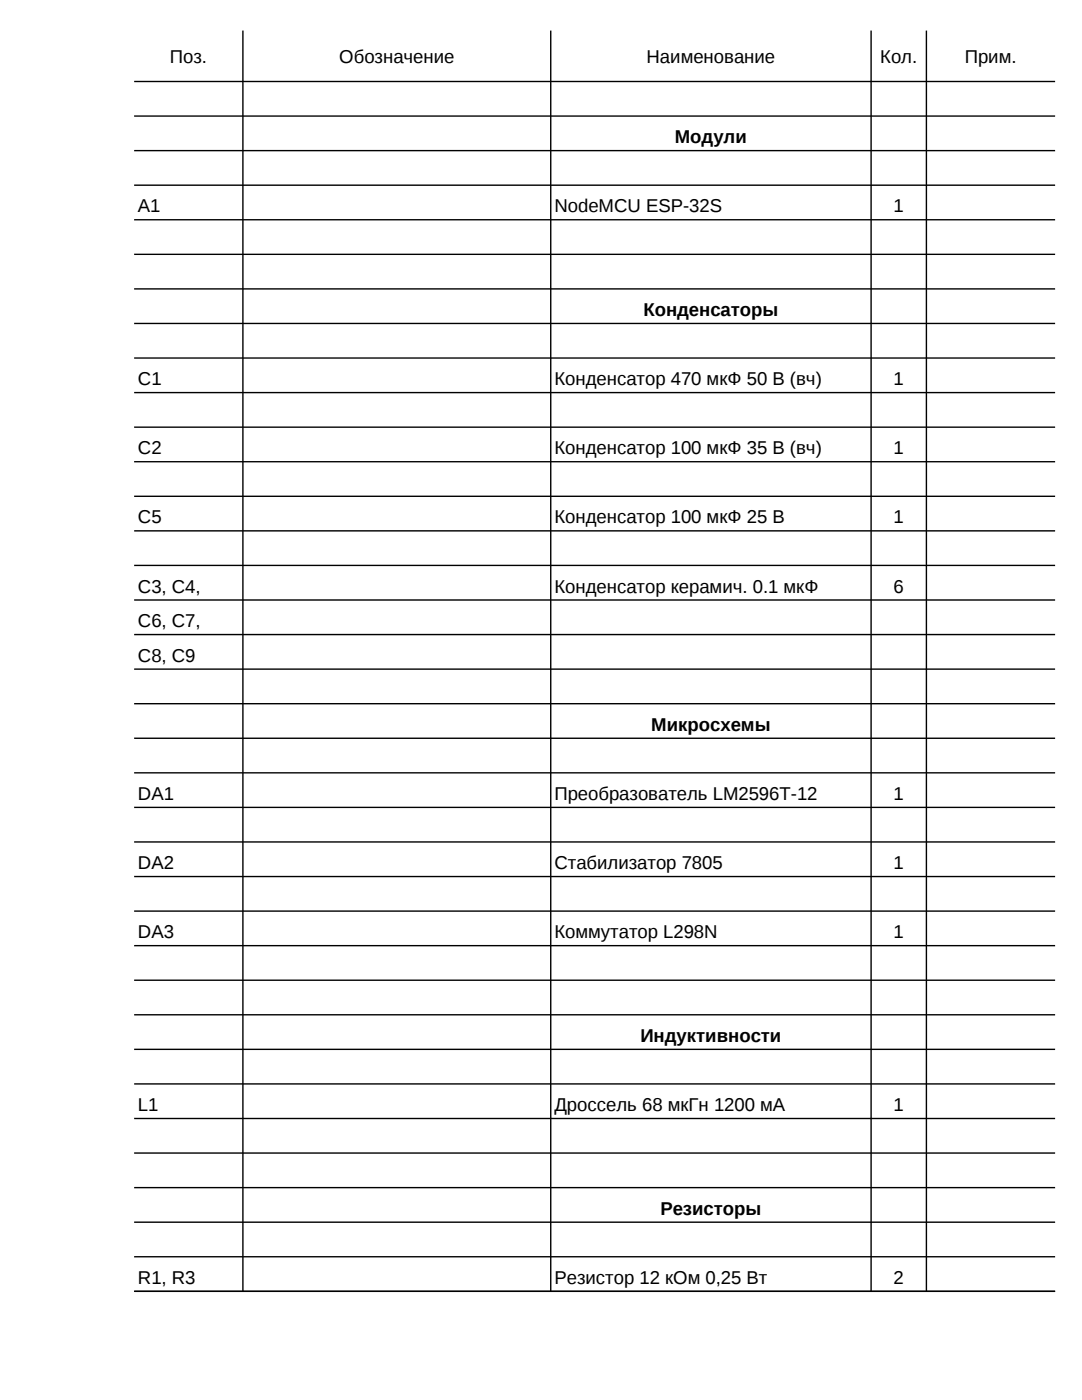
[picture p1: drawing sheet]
<svg xmlns="http://www.w3.org/2000/svg" width="216mm" height="279mm" viewBox="0 0 216 279" stroke-linecap="round" stroke-linejoin="round" font-family="sans-serif">
<defs><g id="words">
<g font-size="3.7">
<text x="33.9" y="12.5">Поз.</text>
<text x="67.7" y="12.5">Обозначение</text>
<text x="129" y="12.5">Наименование</text>
<text x="175.6" y="12.5">Кол.</text>
<text x="192.5" y="12.5">Прим.</text>
<text x="134.7" y="28.6">Модули</text>
<text x="27.5" y="42.4">A1</text>
<text x="110.6" y="42.4">NodeMCU ESP-32S</text>
<text x="178.3" y="42.4">1</text>
<text x="128.4" y="63">Конденсаторы</text>
<text x="27.5" y="76.8">C1</text>
<text x="110.6" y="76.8">Конденсатор 470 мкФ 50 В (вч)</text>
<text x="178.3" y="76.8">1</text>
<text x="27.5" y="90.7">C2</text>
<text x="110.6" y="90.7">Конденсатор 100 мкФ 35 В (вч)</text>
<text x="178.3" y="90.7">1</text>
<text x="27.5" y="104.5">C5</text>
<text x="110.6" y="104.5">Конденсатор 100 мкФ 25 В</text>
<text x="178.3" y="104.5">1</text>
<text x="27.5" y="118.3">C3, C4,</text>
<text x="110.6" y="118.3">Конденсатор керамич. 0.1 мкФ</text>
<text x="178.3" y="118.3">6</text>
<text x="27.5" y="125.1">C6, C7,</text>
<text x="27.5" y="132">C8, C9</text>
<text x="130" y="145.8">Микросхемы</text>
<text x="27.5" y="159.6">DA1</text>
<text x="110.6" y="159.6">Преобразователь LM2596T-12</text>
<text x="178.3" y="159.6">1</text>
<text x="27.5" y="173.4">DA2</text>
<text x="110.6" y="173.4">Стабилизатор 7805</text>
<text x="178.3" y="173.4">1</text>
<text x="27.5" y="187.2">DA3</text>
<text x="110.6" y="187.2">Коммутатор L298N</text>
<text x="178.3" y="187.2">1</text>
<text x="127.8" y="207.9">Индуктивности</text>
<text x="27.5" y="221.7">L1</text>
<text x="110.6" y="221.7">Дроссель 68 мкГн 1200 мА</text>
<text x="178.3" y="221.7">1</text>
<text x="131.8" y="242.4">Резисторы</text>
<text x="27.5" y="256.2">R1, R3</text>
<text x="110.6" y="256.2">Резистор 12 кОм 0,25 Вт</text>
<text x="178.3" y="256.2">2</text>
</g>
</g></defs>
<g fill="none" stroke="#000" stroke-width=".28">
<path d="M26.8 16.3h183.7M48.5 6.1v251.7M109.9 6.1v251.7M173.8 6.1v251.7M184.9 6.1v251.7M26.8 23.2h183.7M26.8 30.1h183.7M26.8 37h183.7M26.8 43.9h183.7M26.8 50.8h183.7M26.8 57.7h183.7M26.8 64.6h183.7"/>
<path d="M26.8 71.5h183.7M26.8 78.4h183.7M26.8 85.2h183.7M26.8 92.1h183.7M26.8 99h183.7M26.8 105.9h183.7M26.8 112.8h183.7M26.8 119.7h183.7M26.8 126.6h183.7M26.8 133.5h183.7M26.8 140.4h183.7M26.8 147.3h183.7"/>
<path d="M26.8 154.2h183.7M26.8 161.1h183.7M26.8 168h183.7M26.8 174.9h183.7M26.8 181.8h183.7M26.8 188.7h183.7M26.8 195.6h183.7M26.8 202.5h183.7M26.8 209.4h183.7M26.8 216.3h183.7M26.8 223.2h183.7M26.8 230.1h183.7"/>
<path d="M26.8 237h183.7M26.8 243.9h183.7M26.8 250.8h183.7M26.8 257.7h183.7"/>
</g>
<use href="#words"/>
</svg>
